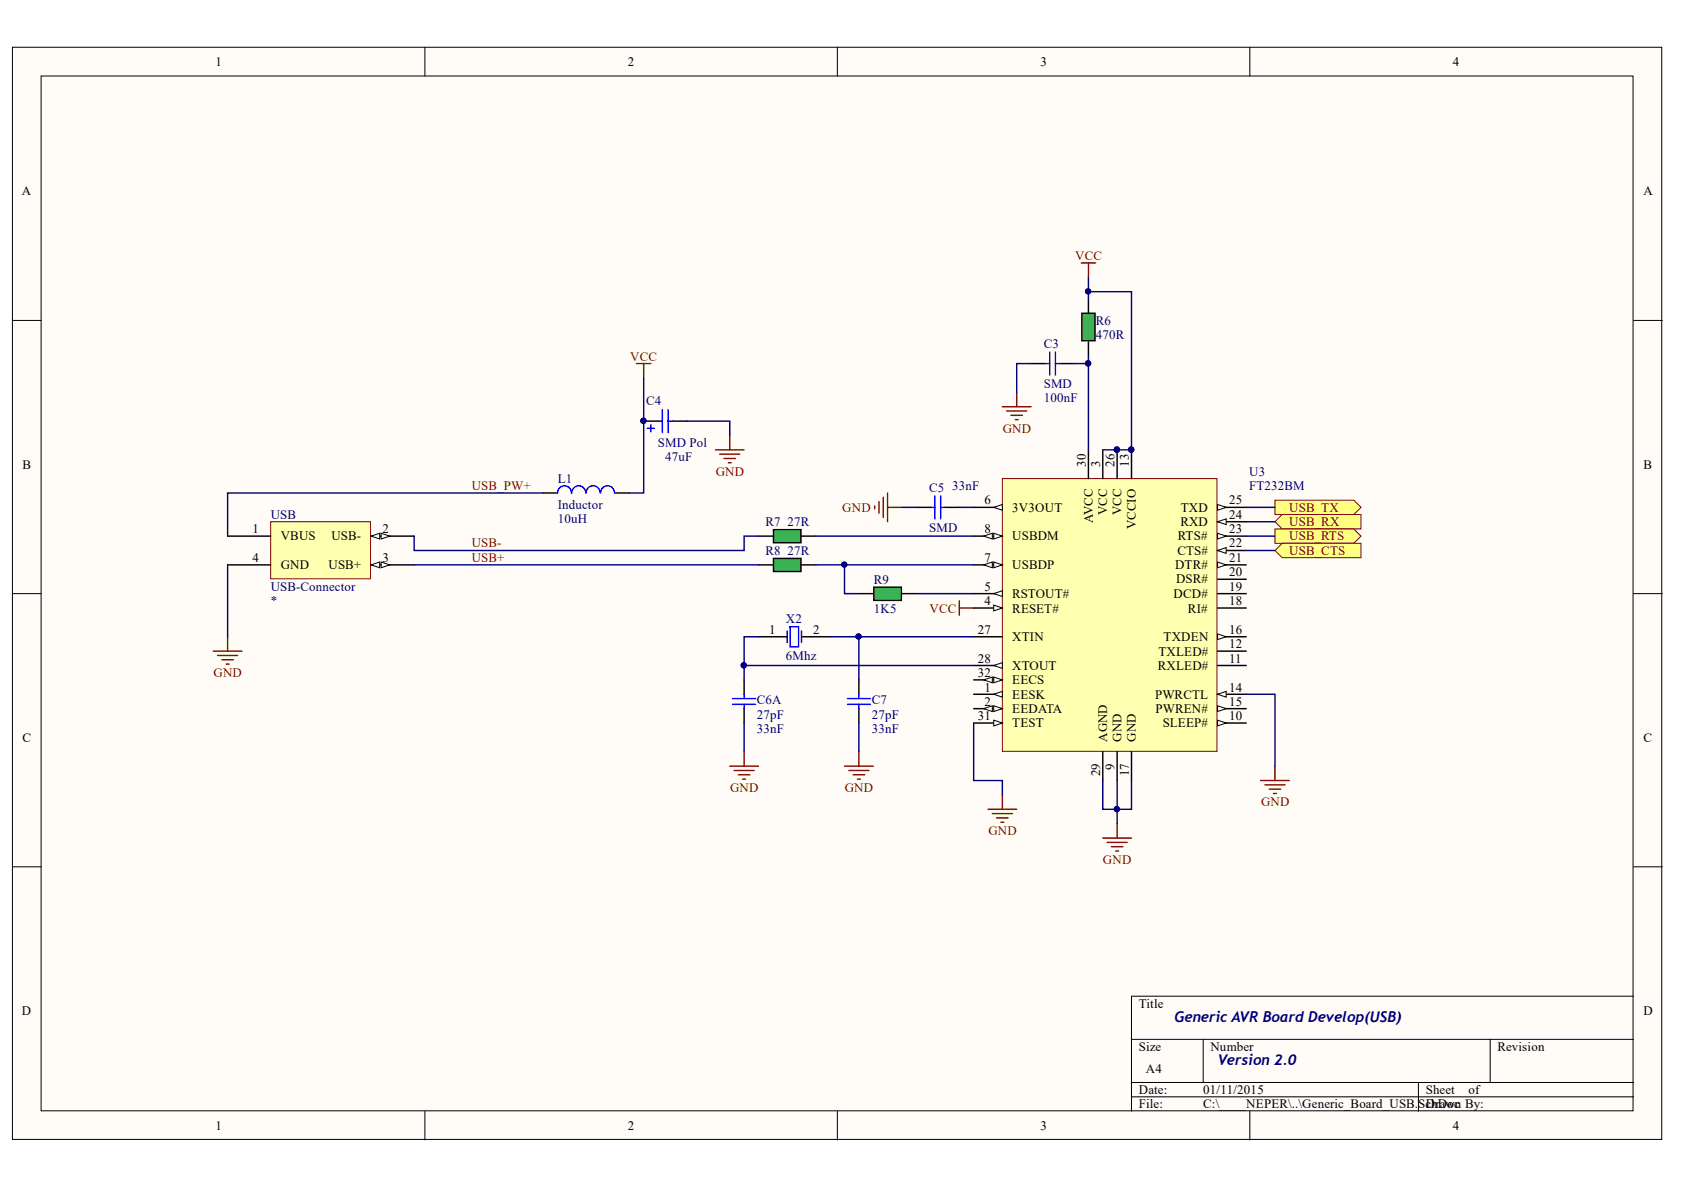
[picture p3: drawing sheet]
<svg xmlns="http://www.w3.org/2000/svg" width="297mm" height="210mm" viewBox="0 0 297 210" stroke-linecap="round" stroke-linejoin="round" font-family="sans-serif">
<defs><g id="words">
<g font-size="2.6" fill="#000080">
<text x="207.2" y="180.2">Generic AVR Board Develop(USB)</text>
<text x="214.8" y="187.8">Version 2.0</text>
</g>
<g font-size="2.3">
<text x="38" y="11.6">1</text>
<text x="110.8" y="11.6">2</text>
<text x="183.5" y="11.6">3</text>
<text x="256.3" y="11.6">4</text>
<text x="3.9" y="34.4">A</text>
<text x="289.9" y="34.4">A</text>
<text x="4" y="82.6">B</text>
<text x="191.5" y="82.4" transform="rotate(-90 191.5 82.4)">30</text>
<text x="194" y="82.4" transform="rotate(-90 194 82.4)">3</text>
<text x="196.6" y="82.4" transform="rotate(-90 196.6 82.4)">26</text>
<text x="199.1" y="82.4" transform="rotate(-90 199.1 82.4)">13</text>
<text x="289.9" y="82.6">B</text>
<text x="173.7" y="89">6</text>
<text x="216.8" y="89">25</text>
<text x="44.6" y="94">1</text>
<text x="49.5" y="95.3">VBUS</text>
<text x="58.5" y="95.3">USB-</text>
<text x="67.5" y="94">2</text>
<text x="173.7" y="94">8</text>
<text x="178.6" y="90.2">3V3OUT</text>
<text x="178.6" y="95.3">USBDM</text>
<text x="192.8" y="92.3" transform="rotate(-90 192.8 92.3)">AVCC</text>
<text x="195.3" y="90.9" transform="rotate(-90 195.3 90.9)">VCC</text>
<text x="197.8" y="90.9" transform="rotate(-90 197.8 90.9)">VCC</text>
<text x="200.4" y="93.3" transform="rotate(-90 200.4 93.3)">VCCIO</text>
<text x="207.8" y="95.3">RTS#</text>
<text x="208.2" y="92.8">RXD</text>
<text x="208.3" y="90.2">TXD</text>
<text x="216.8" y="94">23</text>
<text x="216.8" y="91.5">24</text>
<text x="44.6" y="99.1">4</text>
<text x="49.5" y="100.4">GND</text>
<text x="57.9" y="100.4">USB+</text>
<text x="67.5" y="99.1">3</text>
<text x="173.7" y="99.1">7</text>
<text x="178.6" y="100.4">USBDP</text>
<text x="207.3" y="100.4">DTR#</text>
<text x="207.7" y="97.8">CTS#</text>
<text x="216.8" y="101.6">20</text>
<text x="216.8" y="99.1">21</text>
<text x="216.8" y="96.6">22</text>
<text x="173.7" y="106.8">4</text>
<text x="173.7" y="104.3">5</text>
<text x="178.6" y="105.5">RSTOUT#</text>
<text x="207" y="105.5">DCD#</text>
<text x="207.4" y="102.9">DSR#</text>
<text x="216.8" y="106.8">18</text>
<text x="216.8" y="104.3">19</text>
<text x="135.7" y="111.9">1</text>
<text x="143.4" y="111.9">2</text>
<text x="172.5" y="111.9">27</text>
<text x="178.6" y="108.1">RESET#</text>
<text x="178.6" y="113.1">XTIN</text>
<text x="205.3" y="113.1">TXDEN</text>
<text x="209.5" y="108.1">RI#</text>
<text x="216.8" y="111.9">16</text>
<text x="172.5" y="116.9">28</text>
<text x="172.5" y="119.4">32</text>
<text x="178.6" y="118.2">XTOUT</text>
<text x="204.2" y="118.2">RXLED#</text>
<text x="204.3" y="115.7">TXLED#</text>
<text x="216.8" y="116.9">11</text>
<text x="216.8" y="114.4">12</text>
<text x="173.7" y="122">1</text>
<text x="173.7" y="124.5">2</text>
<text x="178.6" y="123.2">EESK</text>
<text x="178.6" y="125.8">EEDATA</text>
<text x="178.6" y="120.7">EECS</text>
<text x="203.7" y="123.2">PWRCTL</text>
<text x="203.8" y="125.8">PWREN#</text>
<text x="216.8" y="122">14</text>
<text x="216.8" y="124.5">15</text>
<text x="4" y="130.8">C</text>
<text x="172.5" y="127">31</text>
<text x="178.6" y="128.3">TEST</text>
<text x="195.3" y="130.8" transform="rotate(-90 195.3 130.8)">AGND</text>
<text x="197.8" y="130.8" transform="rotate(-90 197.8 130.8)">GND</text>
<text x="200.4" y="130.8" transform="rotate(-90 200.4 130.8)">GND</text>
<text x="205.1" y="128.3">SLEEP#</text>
<text x="216.8" y="127">10</text>
<text x="289.9" y="130.8">C</text>
<text x="194" y="136.9" transform="rotate(-90 194 136.9)">29</text>
<text x="196.6" y="135.7" transform="rotate(-90 196.6 135.7)">9</text>
<text x="199.1" y="136.9" transform="rotate(-90 199.1 136.9)">17</text>
<text x="3.9" y="179">D</text>
<text x="200.9" y="177.8">Title</text>
<text x="289.9" y="179">D</text>
<text x="200.9" y="185.4">Size</text>
<text x="213.5" y="185.4">Number</text>
<text x="264.1" y="185.4">Revision</text>
<text x="202.1" y="189.2">A4</text>
<text x="200.9" y="193">Date:</text>
<text x="200.9" y="195.5">File:</text>
<text x="212.2" y="193">01/11/2015</text>
<text x="212.2" y="195.5">C:\____NEPER\..\Generic_Board_USB.SchDoc</text>
<text x="251.5" y="193">Sheet</text>
<text x="251.5" y="195.5">Drawn By:</text>
<text x="259" y="193">of</text>
<text x="38" y="199.3">1</text>
<text x="110.8" y="199.3">2</text>
<text x="183.5" y="199.3">3</text>
<text x="256.3" y="199.3">4</text>
</g>
<g font-size="2.3" fill="#800000">
<text x="189.7" y="45.9">VCC</text>
<text x="111.2" y="63.6">VCC</text>
<text x="176.9" y="76.3">GND</text>
<text x="126.2" y="83.9">GND</text>
<text x="83.2" y="86.4">USB_PW+</text>
<text x="148.6" y="90.2">GND</text>
<text x="227.4" y="90.2">USB_TX</text>
<text x="227.4" y="92.8">USB_RX</text>
<text x="227.4" y="95.3">USB_RTS</text>
<text x="83.2" y="96.6">USB-</text>
<text x="83.2" y="99.1">USB+</text>
<text x="227.4" y="97.8">USB_CTS</text>
<text x="164" y="108.1">VCC</text>
<text x="37.6" y="119.4">GND</text>
<text x="128.8" y="139.7">GND</text>
<text x="149" y="139.7">GND</text>
<text x="222.4" y="142.2">GND</text>
<text x="174.3" y="147.3">GND</text>
<text x="194.6" y="152.4">GND</text>
</g>
<g font-size="2.3" fill="#000080">
<text x="193.3" y="59.9">470R</text>
<text x="193.3" y="57.3">R6</text>
<text x="184.1" y="61.4">C3</text>
<text x="114" y="71.5">C4</text>
<text x="184.1" y="71">100nF</text>
<text x="184.1" y="68.5">SMD</text>
<text x="116.1" y="78.8">SMD Pol</text>
<text x="117.3" y="81.4">47uF</text>
<text x="220.3" y="83.9">U3</text>
<text x="98.4" y="85.2">L1</text>
<text x="98.4" y="89.7">Inductor</text>
<text x="163.9" y="86.7">C5</text>
<text x="167.9" y="86.4">33nF</text>
<text x="220.3" y="86.4">FT232BM</text>
<text x="47.8" y="91.5">USB</text>
<text x="98.4" y="92.3">10uH</text>
<text x="135" y="92.8">R7</text>
<text x="138.9" y="92.8">27R</text>
<text x="163.9" y="93.8">SMD</text>
<text x="135" y="97.8">R8</text>
<text x="138.9" y="97.8">27R</text>
<text x="47.8" y="106.8">*</text>
<text x="47.8" y="104.3">USB-Connector</text>
<text x="154.1" y="103.1">R9</text>
<text x="138.6" y="109.8">X2</text>
<text x="154.1" y="108.1">1K5</text>
<text x="138.6" y="116.4">6Mhz</text>
<text x="133.5" y="124.3">C6A</text>
<text x="153.8" y="124.3">C7</text>
<text x="133.5" y="129.3">33nF</text>
<text x="133.5" y="126.8">27pF</text>
<text x="153.8" y="129.3">33nF</text>
<text x="153.8" y="126.8">27pF</text>
</g>
</g></defs>
<g fill="#fffcf8" stroke="#000" stroke-width=".18">
<path d="M2.2 8.3h290.9v192.7h-290.9z"/>
<path d="M7.3 13.4h280.8v182.5h-280.8z"/>
</g>
<g fill="none" stroke="#000" stroke-width=".18">
<path d="M74.9 8.3v5.1M147.7 8.3v5.1M220.5 8.3v5.1M2.2 56.5h5.1M288.2 56.5h5M2.2 104.7h5.1M288.2 104.7h5M2.2 152.9h5.1M288.2 152.9h5M288.2 175.7h-88.6v20.3M74.9 196v5.1M147.7 196v5.1"/>
<path d="M199.6 183.3h88.6M199.6 190.9h88.6M199.6 193.5h88.6M212.2 183.3v7.6M220.5 196v5.1M250.2 190.9v5.1M262.8 183.3v7.6"/>
</g>
<g fill="none" stroke="#800000" stroke-width=".25">
<path d="M190.7 46.4h2.6M192 46.4v2.5M176.8 71.7h5.1M177.6 72.5h3.5M178.3 73.3h2M179.1 74h.5M179.3 69.2v2.5M154.3 89.2v.5M155 88.5v2M155.8 87.7v3.6M156.6 87v5M156.6 89.5h2.5"/>
<path d="M169.2 106v2.5M169.2 107.2h2.5M222.4 137.7h5M223.1 138.4h3.6M223.9 139.2h2M224.6 140h.5M224.9 135.1v2.6M174.3 142.8h5M175 143.5h3.6M175.8 144.3h2M176.6 145h.5M176.8 140.2v2.6"/>
<path d="M194.5 147.8h5.1M195.3 148.6h3.5M196 149.3h2.1M196.8 150.1h.5M197 145.3v2.5"/>
</g>
<g fill="#ffff80" stroke="#800000" stroke-width=".18">
<path d="M224.9 88.2h13.9l1.3 1.3-1.3 1.3h-13.9z" fill-rule="evenodd"/>
<path d="M226.2 90.8h13.9v2.5h-13.9l-1.3-1.3z" fill-rule="evenodd"/>
<path d="M224.9 93.3h13.9l1.3 1.3-1.3 1.2h-13.9z" fill-rule="evenodd"/>
<path d="M226.2 95.8h13.9v2.6h-13.9l-1.3-1.3z" fill-rule="evenodd"/>
</g>
<path d="M176.8 84.4h37.9v48.1h-37.9z" fill="#ffffb0" stroke="#800000" stroke-width=".18"/>
<path d="M171.7 122.5h5.1" fill="none" stroke="#000" stroke-width=".25"/>
<path d="M175.3 122.5l1.5-.5v1z" fill="#fffcf8" stroke="#000" stroke-width=".18"/>
<path d="M171.7 125h5.1" fill="none" stroke="#000" stroke-width=".25"/>
<g fill="#fffcf8" stroke="#000" stroke-width=".18">
<path d="M175.3 124.5l1.5 .5-1.5 .5z"/>
<path d="M173.5 125l1.5-.5v1z"/>
</g>
<path d="M194.5 79.3v5.1M171.7 107.2h5.1" fill="none" stroke="#000" stroke-width=".25"/>
<path d="M175.3 106.7l1.5 .5-1.5 .6z" fill="#fffcf8" stroke="#000" stroke-width=".18"/>
<path d="M171.7 104.7h5.1" fill="none" stroke="#000" stroke-width=".25"/>
<path d="M175.3 104.7l1.5-.5v1z" fill="#fffcf8" stroke="#000" stroke-width=".18"/>
<path d="M171.7 89.5h5.1" fill="none" stroke="#000" stroke-width=".25"/>
<path d="M175.3 89.5l1.5-.5v1z" fill="#fffcf8" stroke="#000" stroke-width=".18"/>
<path d="M171.7 99.6h5.1" fill="none" stroke="#000" stroke-width=".25"/>
<g fill="#fffcf8" stroke="#000" stroke-width=".18">
<path d="M175.3 99.1l1.5 .5-1.5 .5z"/>
<path d="M173.5 99.6l1.5-.5v1z"/>
</g>
<path d="M171.7 94.6h5.1" fill="none" stroke="#000" stroke-width=".25"/>
<g fill="#fffcf8" stroke="#000" stroke-width=".18">
<path d="M175.3 94.1l1.5 .5-1.5 .5z"/>
<path d="M173.5 94.6l1.5-.5v1z"/>
</g>
<path d="M197 132.6v5.1M214.8 127.5h5" fill="none" stroke="#000" stroke-width=".25"/>
<path d="M214.8 127l1.5 .5-1.5 .5z" fill="#fffcf8" stroke="#000" stroke-width=".18"/>
<path d="M199.6 79.3v5.1M214.8 117.4h5M214.8 114.9h5M214.8 122.5h5" fill="none" stroke="#000" stroke-width=".25"/>
<circle cx="199.5" cy="79.3" r=".46" fill="#000080" stroke="#000080" stroke-width=".18"/>
<path d="M214.8 122.5l1.5-.5v1z" fill="#fffcf8" stroke="#000" stroke-width=".18"/>
<path d="M214.8 125h5" fill="none" stroke="#000" stroke-width=".25"/>
<path d="M214.8 124.5l1.5 .5-1.5 .5z" fill="#fffcf8" stroke="#000" stroke-width=".18"/>
<path d="M214.8 112.3h5" fill="none" stroke="#000" stroke-width=".25"/>
<path d="M214.8 111.8l1.5 .5-1.5 .5z" fill="#fffcf8" stroke="#000" stroke-width=".18"/>
<path d="M214.8 99.6h5M214.8 107.2h5M214.8 104.7h5M214.8 102.2h5M199.6 132.6v5.1" fill="none" stroke="#000" stroke-width=".25"/>
<path d="M214.8 99.1l1.5 .5-1.5 .5z" fill="#fffcf8" stroke="#000" stroke-width=".18"/>
<path d="M214.8 97.1h5" fill="none" stroke="#000" stroke-width=".25"/>
<path d="M214.8 97.1l1.5-.5v1z" fill="#fffcf8" stroke="#000" stroke-width=".18"/>
<path d="M214.8 94.6h5" fill="none" stroke="#000" stroke-width=".25"/>
<path d="M214.8 94.1l1.5 .5-1.5 .5z" fill="#fffcf8" stroke="#000" stroke-width=".18"/>
<path d="M214.8 92h5" fill="none" stroke="#000" stroke-width=".25"/>
<path d="M214.8 92l1.5-.5v1z" fill="#fffcf8" stroke="#000" stroke-width=".18"/>
<path d="M214.8 89.5h5" fill="none" stroke="#000" stroke-width=".25"/>
<path d="M214.8 89l1.5 .5-1.5 .5z" fill="#fffcf8" stroke="#000" stroke-width=".18"/>
<path d="M197 79.3v5.1M171.7 112.3h5.1M171.7 117.4h5.1" fill="none" stroke="#000" stroke-width=".25"/>
<circle cx="197" cy="79.3" r=".46" fill="#000080" stroke="#000080" stroke-width=".18"/>
<path d="M175.3 117.4l1.5-.5v1z" fill="#fffcf8" stroke="#000" stroke-width=".18"/>
<path d="M192 79.3v5.1M171.7 127.5h5.1M194.5 132.6v5.1" fill="none" stroke="#000" stroke-width=".25"/>
<path d="M175.3 127l1.5 .5-1.5 .5z" fill="#fffcf8" stroke="#000" stroke-width=".18"/>
<path d="M171.7 119.9h5.1" fill="none" stroke="#000" stroke-width=".25"/>
<g fill="#fffcf8" stroke="#000" stroke-width=".18">
<path d="M175.3 119.4l1.5 .5-1.5 .5z"/>
<path d="M173.5 119.9l1.5-.5v1z"/>
</g>
<g fill="#000080" stroke="#000080" stroke-width=".18">
<circle cx="199.5" cy="79.3" r=".46"/>
<circle cx="197" cy="79.3" r=".46"/>
<circle cx="113.5" cy="74.2" r=".46"/>
</g>
<g fill="none" stroke="#800000" stroke-width=".25">
<path d="M112.3 64.1h2.5M113.5 64.1v2.6M126.2 79.3h5.1M128.7 76.8v2.5M127 80.1h3.5M127.7 80.9h2M128.5 81.6h.5M37.6 114.9h5.1M38.4 115.6h3.5M39.1 116.4h2.1M39.9 117.1h.5M40.1 112.3v2.6"/>
<path d="M128.7 135.1h5.1M129.5 135.9h3.5M130.2 136.7h2.1M131 137.4h.5M131.3 132.6v2.5M149 135.1h5M149.7 135.9h3.6M150.5 136.7h2M151.2 137.4h.6M151.5 132.6v2.5"/>
</g>
<path d="M113.5 74.3h2.6M118.6 74.3h2.5M95.8 87h2.6M108.5 87h2.5M133.8 94.6h2.5M133.8 112.3h5M141.4 112.3h5" fill="none" stroke="#000" stroke-width=".25"/>
<g fill="none" stroke="#00f" stroke-width=".25">
<path d="M114.2 75.5h1.2M114.8 74.9v1.3M116.1 74.3h.7M116.8 72.2v4.1M117.8 72.2v4.1M117.8 74.3h.8M100.8 87a1.22 1.22 0 0 0-1.2-1.3 1.22 1.22 0 0 0-1.2 1.3M103.3 87a1.23 1.23 0 0 0-1.2-1.3 1.23 1.23 0 0 0-1.2 1.3M105.8 87a1.23 1.23 0 0 0-1.2-1.3 1.23 1.23 0 0 0-1.2 1.3M108.4 87a1.22 1.22 0 0 0-1.2-1.3 1.22 1.22 0 0 0-1.3 1.3M138.8 111.3v2M139.4 110.5h1.5v3.6h-1.5z"/>
<path d="M141.4 111.3v2"/>
</g>
<path d="M136.4 93.4h4.9v2.3h-4.9z" fill="#3bb253" stroke="#000" stroke-width=".25"/>
<path d="M133.8 99.6h2.5M141.4 94.6h2.5" fill="none" stroke="#000" stroke-width=".25"/>
<path d="M136.4 98.5h4.9v2.3h-4.9z" fill="#3bb253" stroke="#000" stroke-width=".25"/>
<path d="M141.4 99.6h2.5M151.5 104.7h2.5" fill="none" stroke="#000" stroke-width=".25"/>
<path d="M154.1 103.6h4.9v2.3h-4.9z" fill="#3bb253" stroke="#000" stroke-width=".25"/>
<path d="M192 60.3v2.6M159.1 104.7h2.5" fill="none" stroke="#000" stroke-width=".25"/>
<path d="M190.8 55.3h2.4v4.8h-2.4z" fill="#3bb253" stroke="#000" stroke-width=".25"/>
<path d="M192 52.7v2.6M181.9 64.1h2.5M186.9 64.1h2.6M161.6 89.5h2.6M166.7 89.5h2.5M131.3 119.9v2.6M151.5 119.9v2.6M131.3 125v2.5M151.5 125v2.5" fill="none" stroke="#000" stroke-width=".25"/>
<g fill="none" stroke="#00f" stroke-width=".25">
<path d="M184.4 64.1h.8M185.2 62.1v4.1M186.2 62.1v4.1M186.2 64.1h.7M164.2 89.5h.7M164.9 87.5v4M165.9 87.5v4M165.9 89.5h.8M129.2 123.2h4.1M129.2 124.2h4.1M131.3 122.5v.7M131.3 124.2v.8"/>
<path d="M149.5 123.2h4M149.5 124.2h4M151.5 122.5v.7M151.5 124.2v.8"/>
</g>
<path d="M47.7 92h17.7v10.1h-17.7z" fill="#ffffb0" stroke="#800000" stroke-width=".18"/>
<path d="M40.1 94.6h7.6M40.1 99.6h7.6M65.5 94.6h7.5" fill="none" stroke="#000" stroke-width=".25"/>
<g fill="#fffcf8" stroke="#000" stroke-width=".18">
<path d="M65.5 94.6l1.5-.5v1z"/>
<path d="M67.2 94.1l1.5 .5-1.5 .5z"/>
</g>
<path d="M65.5 99.6h7.5" fill="none" stroke="#000" stroke-width=".25"/>
<g fill="#fffcf8" stroke="#000" stroke-width=".18">
<path d="M65.5 99.6l1.5-.5v1z"/>
<path d="M67.2 99.1l1.5 .5-1.5 .5z"/>
</g>
<g fill="none" stroke="#000080" stroke-width=".25">
<path d="M192 48.9v2.6h7.6v27.8h-5.1M192 51.5v1.2M113.5 66.7v20.3h-2.5M121.1 74.3h7.6v2.5M181.9 64.1h-2.6v5.1M189.5 64.1h2.5v15.2M192 62.9v1.2M40.1 99.6v12.7M73 94.6v2.5h58.3v-2.5h2.5M73 99.6h60.8M95.8 87h-55.7v7.6M143.9 99.6h27.8"/>
<path d="M143.9 94.6h27.8M149 99.6v5.1h2.5M159.1 89.5h2.5M169.2 89.5h2.5M219.8 89.5h5.1M219.8 92h5.1M219.8 94.6h5.1M219.8 97.1h5.1M131.3 117.4v2.5M133.8 112.3h-2.5v5.1h40.4M146.4 112.3h5.1M161.6 104.7h10.1"/>
<path d="M171.7 112.3h-20.2v7.6M131.3 127.5v5.1M151.5 127.5v5.1M171.7 127.5v10.2h5.1v2.5M194.5 137.7v5.1h2.5v-5.1M199.6 137.7v5.1h-2.6v2.5M219.8 122.5h5.1v12.6"/>
</g>
<g fill="#000080" stroke="#000080" stroke-width=".18">
<circle cx="191.9" cy="64.1" r=".47"/>
<circle cx="148.9" cy="99.6" r=".46"/>
<circle cx="197" cy="142.7" r=".46"/>
<circle cx="197" cy="79.3" r=".46"/>
<circle cx="199.5" cy="79.3" r=".46"/>
<circle cx="191.9" cy="51.4" r=".46"/>
<circle cx="113.5" cy="74.2" r=".46"/>
<circle cx="151.4" cy="112.3" r=".46"/>
<circle cx="131.2" cy="117.4" r=".47"/>
</g>
<use href="#words"/>
</svg>
